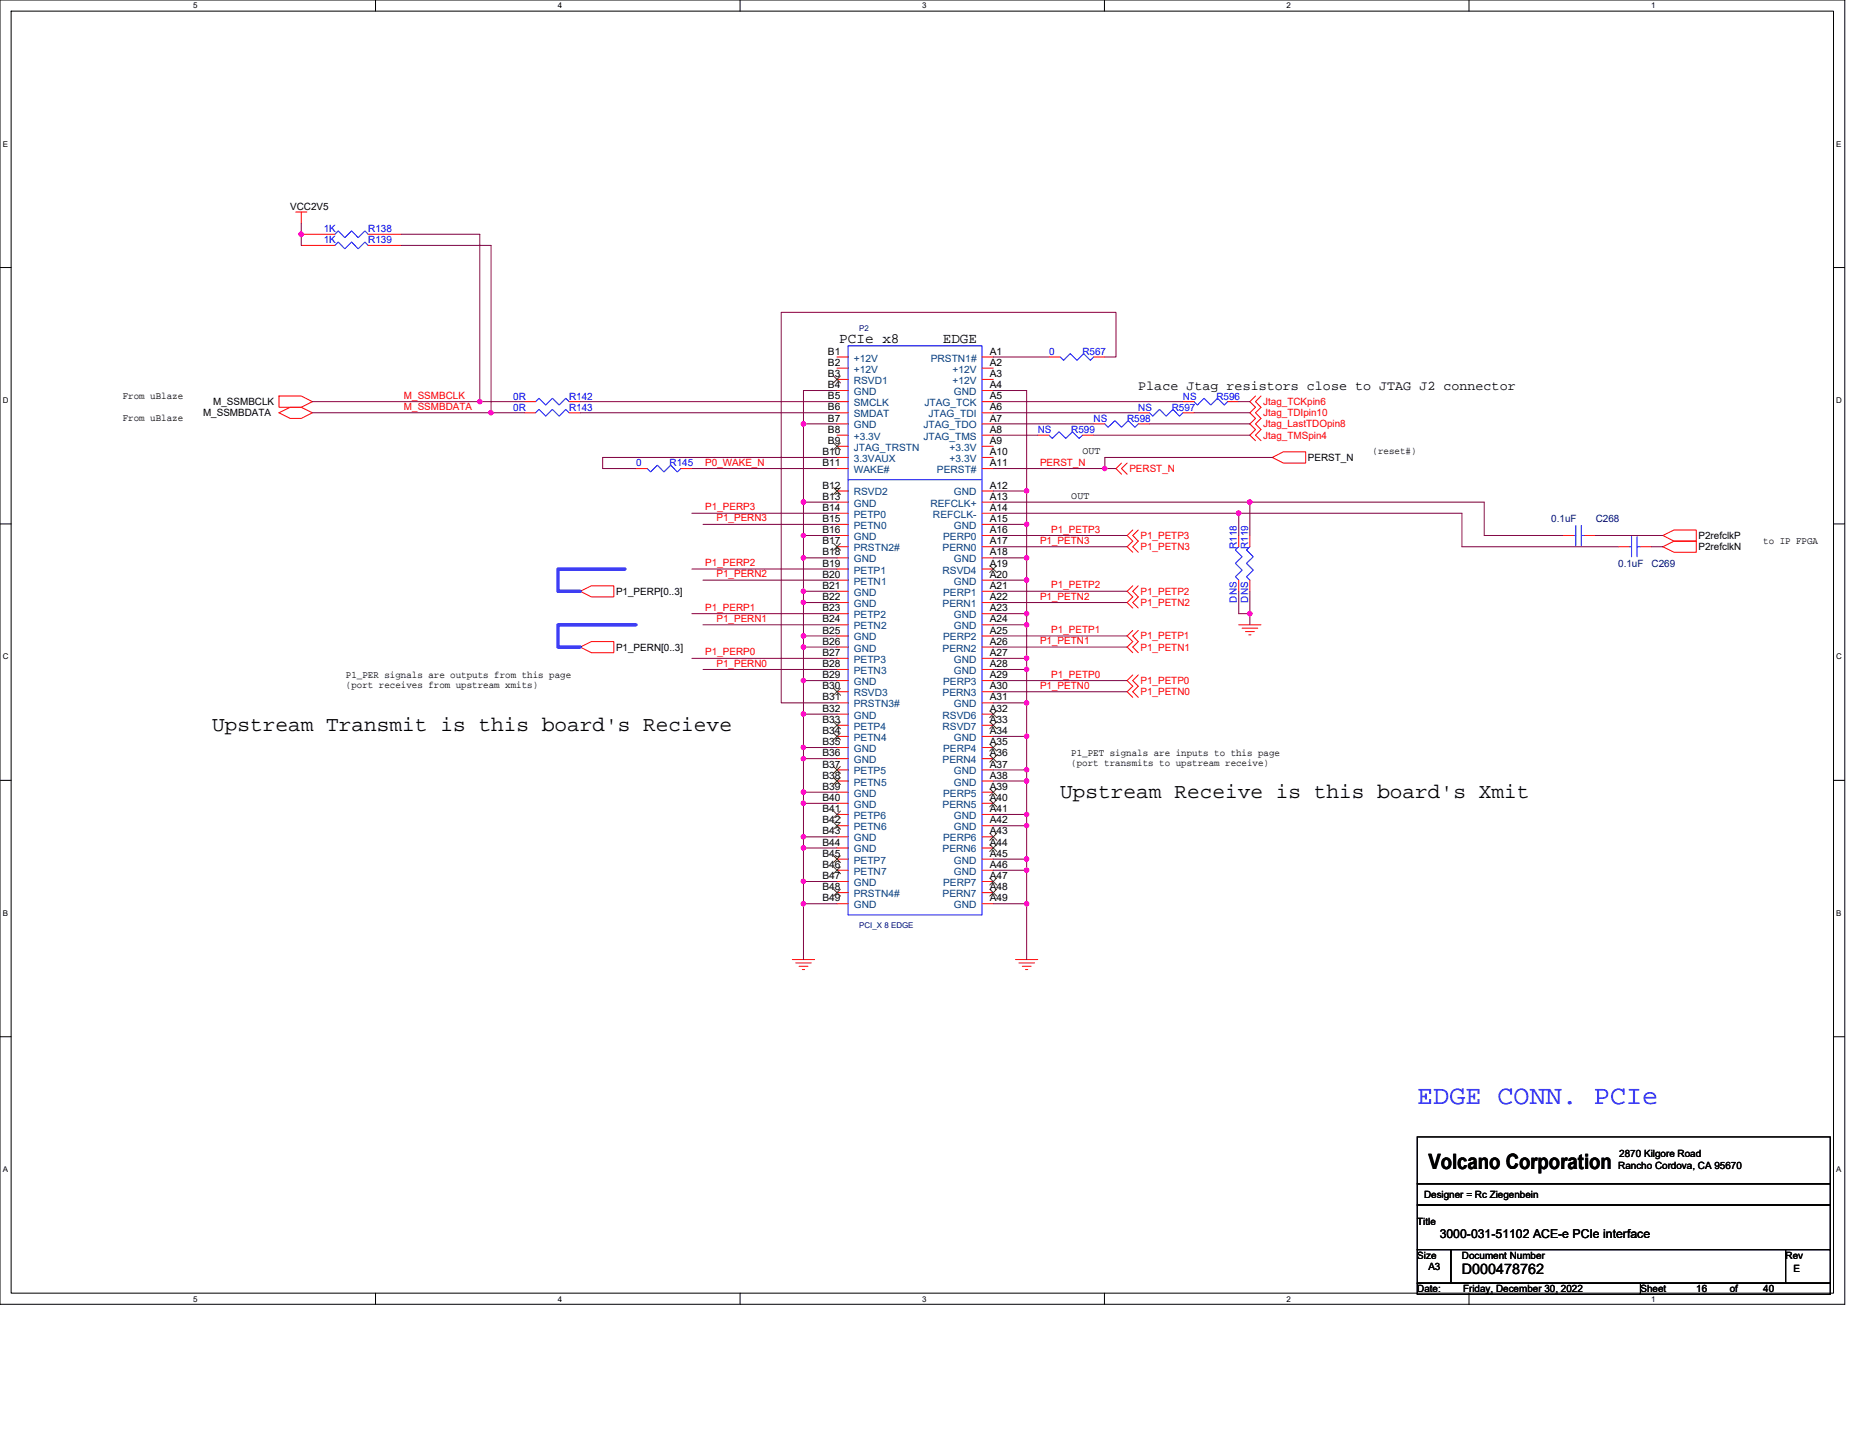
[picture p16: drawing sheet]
<svg xmlns="http://www.w3.org/2000/svg" width="279mm" height="216mm" viewBox="0 0 279 216" stroke-linecap="round" stroke-linejoin="round" font-family="sans-serif">
<defs><g id="words">
<text font-size="4" fill="#00f" x="212.9" y="165.8">EDGE CONN. PCIe</text>
<g font-size="3.2">
<text x="31.9" y="109.8">Upstream Transmit is this board's Recieve</text>
<text x="159.3" y="119.8">Upstream Receive is this board's Xmit</text>
<text x="214.6" y="175.6">Volcano Corporation</text>
</g>
<g font-size="2.2">
<text x="126.1" y="51.5">PCIe x8</text>
<text x="141.6" y="51.5">EDGE</text>
<text x="219.6" y="191.4">D000478762</text>
</g>
<text font-size="2" x="171" y="58.6">Place Jtag resistors close to JTAG J2 connector</text>
<text font-size="1.8" x="216.3" y="186.1">3000-031-51102 ACE-e PCIe interface</text>
<g font-size="1.5">
<text x="43.6" y="31.5">VCC2V5</text>
<text x="124.4" y="53.3">B1</text>
<text x="148.7" y="53.3">A1</text>
<text x="18.4" y="59.9">From uBlaze</text>
<text x="124.4" y="58.3">B4</text>
<text x="124.4" y="54.9">B2</text>
<text x="124.4" y="56.6">B3</text>
<text x="124.4" y="60">B5</text>
<text x="148.7" y="58.3">A4</text>
<text x="148.7" y="60">A5</text>
<text x="148.7" y="54.9">A2</text>
<text x="148.7" y="56.6">A3</text>
<text x="18.4" y="63.2">From uBlaze</text>
<text x="30.5" y="62.5">M_SSMBDATA</text>
<text x="32" y="60.9">M_SSMBCLK</text>
<text x="124.4" y="61.7">B6</text>
<text x="124.4" y="65">B8</text>
<text x="124.4" y="63.3">B7</text>
<text x="148.7" y="63.3">A7</text>
<text x="148.7" y="65">A8</text>
<text x="148.7" y="61.7">A6</text>
<text x="123.5" y="68.4">B10</text>
<text x="123.5" y="70">B11</text>
<text x="124.4" y="66.7">B9</text>
<text x="148.7" y="70">A11</text>
<text x="148.7" y="66.7">A9</text>
<text x="148.7" y="68.4">A10</text>
<text x="162.6" y="68.3">OUT</text>
<text x="196.5" y="69.2">PERST_N</text>
<text x="206.2" y="68.3">(reset#)</text>
<text x="123.5" y="73.4">B12</text>
<text x="123.5" y="75.1">B13</text>
<text x="123.5" y="76.8">B14</text>
<text x="148.7" y="75.1">A13</text>
<text x="148.7" y="76.8">A14</text>
<text x="148.7" y="73.4">A12</text>
<text x="160.9" y="75">OUT</text>
<text x="123.5" y="81.8">B17</text>
<text x="123.5" y="83.5">B18</text>
<text x="123.5" y="80.1">B16</text>
<text x="123.5" y="78.4">B15</text>
<text x="148.7" y="78.4">A15</text>
<text x="148.7" y="80.1">A16</text>
<text x="148.7" y="83.5">A18</text>
<text x="148.7" y="81.8">A17</text>
<text x="255.1" y="81">P2refclkP</text>
<text x="255.1" y="82.7">P2refclkN</text>
<text x="264.9" y="81.7">to IP FPGA</text>
<text x="92.5" y="89.4">P1_PERP[0..3]</text>
<text x="123.5" y="86.8">B20</text>
<text x="123.5" y="85.1">B19</text>
<text x="123.5" y="88.5">B21</text>
<text x="148.7" y="88.5">A21</text>
<text x="148.7" y="86.8">A20</text>
<text x="148.7" y="85.1">A19</text>
<text x="123.5" y="91.8">B23</text>
<text x="123.5" y="93.5">B24</text>
<text x="123.5" y="95.2">B25</text>
<text x="123.5" y="90.2">B22</text>
<text x="148.7" y="91.8">A23</text>
<text x="148.7" y="93.5">A24</text>
<text x="148.7" y="95.2">A25</text>
<text x="148.7" y="90.2">A22</text>
<text x="52" y="101.8">P1_PER signals are outputs from this page</text>
<text x="92.5" y="97.7">P1_PERN[0..3]</text>
<text x="123.5" y="100.2">B28</text>
<text x="123.5" y="101.9">B29</text>
<text x="123.5" y="98.6">B27</text>
<text x="123.5" y="96.9">B26</text>
<text x="148.7" y="98.6">A27</text>
<text x="148.7" y="100.2">A28</text>
<text x="148.7" y="101.9">A29</text>
<text x="148.7" y="96.9">A26</text>
<text x="52" y="103.3">(port receives from upstream xmits)</text>
<text x="123.5" y="106.9">B32</text>
<text x="123.5" y="105.2">B31</text>
<text x="123.5" y="103.6">B30</text>
<text x="148.7" y="105.2">A31</text>
<text x="148.7" y="103.6">A30</text>
<text x="148.7" y="106.9">A32</text>
<text x="123.5" y="108.6">B33</text>
<text x="123.5" y="110.3">B34</text>
<text x="123.5" y="113.6">B36</text>
<text x="123.5" y="112">B35</text>
<text x="148.7" y="110.3">A34</text>
<text x="148.7" y="112">A35</text>
<text x="148.7" y="108.6">A33</text>
<text x="148.7" y="113.6">A36</text>
<text x="160.9" y="113.5">P1_PET signals are inputs to this page</text>
<text x="123.5" y="118.7">B39</text>
<text x="123.5" y="115.3">B37</text>
<text x="123.5" y="117">B38</text>
<text x="148.7" y="115.3">A37</text>
<text x="148.7" y="117">A38</text>
<text x="148.7" y="118.7">A39</text>
<text x="160.9" y="115">(port transmits to upstream receive)</text>
<text x="123.5" y="125.4">B43</text>
<text x="123.5" y="120.3">B40</text>
<text x="123.5" y="123.7">B42</text>
<text x="123.5" y="122">B41</text>
<text x="148.7" y="122">A41</text>
<text x="148.7" y="123.7">A42</text>
<text x="148.7" y="125.4">A43</text>
<text x="148.7" y="120.3">A40</text>
<text x="123.5" y="130.4">B46</text>
<text x="123.5" y="128.7">B45</text>
<text x="123.5" y="127">B44</text>
<text x="148.7" y="128.7">A45</text>
<text x="148.7" y="130.4">A46</text>
<text x="148.7" y="127">A44</text>
<text x="123.5" y="133.8">B48</text>
<text x="123.5" y="132.1">B47</text>
<text x="123.5" y="135.4">B49</text>
<text x="148.7" y="132.1">A47</text>
<text x="148.7" y="135.4">A49</text>
<text x="148.7" y="133.8">A48</text>
<text x="243.2" y="173.8">2870 Kilgore Road</text>
<text x="243.1" y="175.7">Rancho Cordova, CA 95670</text>
<text x="212.9" y="184.1">Title</text>
<text x="213.9" y="180.1">Designer = Rc Ziegenbein</text>
<text x="212.9" y="189.1">Size</text>
<text x="214.6" y="190.8">A3</text>
<text x="219.6" y="189.1">Document Number</text>
<text x="268.2" y="189.1">Rev</text>
<text x="269.4" y="191.1">E</text>
<text x="212.9" y="194.1">Date:</text>
<text x="219.8" y="194.1">Friday, December 30, 2022</text>
<text x="246.4" y="194.1">Sheet</text>
<text x="254.8" y="194.1">16</text>
<text x="259.8" y="194.1">of</text>
<text x="264.9" y="194.1">40</text>
</g>
<g font-size="1.5" fill="#00f">
<text x="48.6" y="34.9">1K</text>
<text x="55.3" y="34.9">R138</text>
<text x="48.6" y="36.6">1K</text>
<text x="55.3" y="36.6">R139</text>
<text x="157.6" y="53.3">0</text>
<text x="162.6" y="53.3">R567</text>
<text x="77.1" y="61.7">0R</text>
<text x="77.1" y="60">0R</text>
<text x="85.5" y="61.7">R143</text>
<text x="85.5" y="60">R142</text>
<text x="155.9" y="65">NS</text>
<text x="160.9" y="65">R599</text>
<text x="164.3" y="63.4">NS</text>
<text x="169.3" y="63.4">R598</text>
<text x="171" y="61.7">NS</text>
<text x="176" y="61.7">R597</text>
<text x="177.7" y="60">NS</text>
<text x="182.7" y="60">R596</text>
<text x="95.5" y="70.1">0</text>
<text x="100.6" y="70.1">R145</text>
<text x="185.8" y="82.5" transform="rotate(-90 185.8 82.5)">R118</text>
<text x="187.5" y="82.5" transform="rotate(-90 187.5 82.5)">R119</text>
<text x="185.8" y="90.5" transform="rotate(-90 185.8 90.5)">DNS</text>
<text x="187.5" y="90.5" transform="rotate(-90 187.5 90.5)">DNS</text>
</g>
<g font-size="1.5" fill="#f00">
<text x="60.7" y="59.9">M_SSMBCLK</text>
<text x="60.7" y="61.6">M_SSMBDATA</text>
<text x="189.8" y="60.9">Jtag_TCKpin6</text>
<text x="189.8" y="62.5">Jtag_TDIpin10</text>
<text x="189.8" y="64.2">Jtag_LastTDOpin8</text>
<text x="189.8" y="65.9">Jtag_TMSpin4</text>
<text x="105.9" y="70">P0_WAKE_N</text>
<text x="156.2" y="70">PERST_N</text>
<text x="169.7" y="70.9">PERST_N</text>
<text x="105.9" y="76.7">P1_PERP3</text>
<text x="107.6" y="78.3">P1_PERN3</text>
<text x="156.2" y="81.7">P1_PETN3</text>
<text x="157.9" y="80">P1_PETP3</text>
<text x="171.3" y="81">P1_PETP3</text>
<text x="171.3" y="82.7">P1_PETN3</text>
<text x="105.9" y="85">P1_PERP2</text>
<text x="107.6" y="86.7">P1_PERN2</text>
<text x="157.9" y="88.4">P1_PETP2</text>
<text x="171.3" y="89.4">P1_PETP2</text>
<text x="105.9" y="91.8">P1_PERP1</text>
<text x="107.6" y="93.4">P1_PERN1</text>
<text x="156.2" y="90.1">P1_PETN2</text>
<text x="157.9" y="95.1">P1_PETP1</text>
<text x="171.3" y="91">P1_PETN2</text>
<text x="105.9" y="98.5">P1_PERP0</text>
<text x="107.6" y="100.1">P1_PERN0</text>
<text x="156.2" y="96.8">P1_PETN1</text>
<text x="157.9" y="101.8">P1_PETP0</text>
<text x="171.3" y="97.7">P1_PETN1</text>
<text x="171.3" y="96.1">P1_PETP1</text>
<text x="156.2" y="103.5">P1_PETN0</text>
<text x="171.3" y="104.5">P1_PETN0</text>
<text x="171.3" y="102.8">P1_PETP0</text>
</g>
<g font-size="1.5" fill="#004080">
<text x="128.2" y="59.4">GND</text>
<text x="128.2" y="56">+12V</text>
<text x="128.2" y="54.3">+12V</text>
<text x="128.2" y="57.7">RSVD1</text>
<text x="139.8" y="54.3">PRSTN1#</text>
<text x="143.1" y="56">+12V</text>
<text x="143.1" y="57.7">+12V</text>
<text x="143.3" y="59.4">GND</text>
<text x="128.2" y="61">SMCLK</text>
<text x="128.2" y="62.7">SMDAT</text>
<text x="128.2" y="64.4">GND</text>
<text x="138.7" y="64.4">JTAG_TDO</text>
<text x="138.9" y="61">JTAG_TCK</text>
<text x="139.5" y="62.7">JTAG_TDI</text>
<text x="128.2" y="66.1">+3.3V</text>
<text x="128.2" y="69.4">3.3VAUX</text>
<text x="128.2" y="67.7">JTAG_TRSTN</text>
<text x="128.2" y="71.1">WAKE#</text>
<text x="138.7" y="66.1">JTAG_TMS</text>
<text x="140.7" y="71.1">PERST#</text>
<text x="142.6" y="67.7">+3.3V</text>
<text x="142.6" y="69.4">+3.3V</text>
<text x="128.2" y="74.4">RSVD2</text>
<text x="128.2" y="76.1">GND</text>
<text x="128.2" y="77.8">PETP0</text>
<text x="139.8" y="76.1">REFCLK+</text>
<text x="140.1" y="77.8">REFCLK-</text>
<text x="143.3" y="74.4">GND</text>
<text x="128.2" y="82.8">PRSTN2#</text>
<text x="128.2" y="81.1">GND</text>
<text x="128.2" y="79.5">PETN0</text>
<text x="141.6" y="82.8">PERN0</text>
<text x="141.7" y="81.1">PERP0</text>
<text x="143.3" y="79.5">GND</text>
<text x="128.2" y="87.8">PETN1</text>
<text x="128.2" y="86.2">PETP1</text>
<text x="128.2" y="84.5">GND</text>
<text x="128.2" y="89.5">GND</text>
<text x="141.6" y="86.2">RSVD4</text>
<text x="141.7" y="89.5">PERP1</text>
<text x="143.3" y="84.5">GND</text>
<text x="143.3" y="87.8">GND</text>
<text x="128.2" y="92.9">PETP2</text>
<text x="128.2" y="94.6">PETN2</text>
<text x="128.2" y="91.2">GND</text>
<text x="141.6" y="91.2">PERN1</text>
<text x="143.3" y="92.9">GND</text>
<text x="143.3" y="94.6">GND</text>
<text x="128.2" y="101.3">PETN3</text>
<text x="128.2" y="99.6">PETP3</text>
<text x="128.2" y="97.9">GND</text>
<text x="128.2" y="96.2">GND</text>
<text x="141.6" y="97.9">PERN2</text>
<text x="141.7" y="96.2">PERP2</text>
<text x="143.3" y="99.6">GND</text>
<text x="143.3" y="101.3">GND</text>
<text x="128.2" y="108">GND</text>
<text x="128.2" y="106.3">PRSTN3#</text>
<text x="128.2" y="102.9">GND</text>
<text x="128.2" y="104.6">RSVD3</text>
<text x="141.6" y="104.6">PERN3</text>
<text x="141.6" y="108">RSVD6</text>
<text x="141.7" y="102.9">PERP3</text>
<text x="143.3" y="106.3">GND</text>
<text x="128.2" y="109.6">PETP4</text>
<text x="128.2" y="111.3">PETN4</text>
<text x="128.2" y="113">GND</text>
<text x="141.6" y="109.6">RSVD7</text>
<text x="141.7" y="113">PERP4</text>
<text x="143.3" y="111.3">GND</text>
<text x="128.2" y="119.7">GND</text>
<text x="128.2" y="116.4">PETP5</text>
<text x="128.2" y="114.7">GND</text>
<text x="128.2" y="118">PETN5</text>
<text x="141.6" y="114.7">PERN4</text>
<text x="141.7" y="119.7">PERP5</text>
<text x="143.3" y="116.4">GND</text>
<text x="143.3" y="118">GND</text>
<text x="128.2" y="121.4">GND</text>
<text x="128.2" y="124.7">PETN6</text>
<text x="128.2" y="123">PETP6</text>
<text x="141.6" y="121.4">PERN5</text>
<text x="143.3" y="123">GND</text>
<text x="143.3" y="124.7">GND</text>
<text x="128.2" y="126.4">GND</text>
<text x="128.2" y="131.4">PETN7</text>
<text x="128.2" y="129.8">PETP7</text>
<text x="128.2" y="128.1">GND</text>
<text x="141.6" y="128.1">PERN6</text>
<text x="141.7" y="126.4">PERP6</text>
<text x="143.3" y="129.8">GND</text>
<text x="143.3" y="131.4">GND</text>
<text x="128.2" y="134.8">PRSTN4#</text>
<text x="128.2" y="133.1">GND</text>
<text x="128.2" y="136.5">GND</text>
<text x="141.6" y="134.8">PERN7</text>
<text x="141.7" y="133.1">PERP7</text>
<text x="143.3" y="136.5">GND</text>
</g>
<g font-size="1.5" fill="#000080">
<text x="233" y="78.5">0.1uF</text>
<text x="239.7" y="78.5">C268</text>
<text x="243.1" y="85.2">0.1uF</text>
<text x="248.1" y="85.2">C269</text>
</g>
<g font-size="1.2">
<text x="29" y="1.3">5</text>
<text x="83.8" y="1.3">4</text>
<text x="138.5" y="1.3">3</text>
<text x="193.3" y="1.3">2</text>
<text x="248" y="1.3">1</text>
<text x=".4" y="22">E</text>
<text x="275.8" y="22">E</text>
<text x=".4" y="60.5">D</text>
<text x="275.8" y="60.5">D</text>
<text x=".4" y="99.1">C</text>
<text x="275.8" y="99.1">C</text>
<text x=".4" y="137.6">B</text>
<text x="275.8" y="137.6">B</text>
<text x=".4" y="176.1">A</text>
<text x="275.8" y="176.1">A</text>
<text x="29" y="195.6">5</text>
<text x="83.8" y="195.6">4</text>
<text x="138.5" y="195.6">3</text>
<text x="193.3" y="195.6">2</text>
<text x="248" y="195.6">1</text>
</g>
<g font-size="1.2" fill="#000080">
<text x="129.1" y="49.7">P2</text>
<text x="129.1" y="139.4">PCI_X 8 EDGE</text>
</g>
</g></defs>
<path d="M0 0h277.1v196h-277.1zM1.7 1.7h273.7v192.6h-273.7z" fill="none" stroke="#000" stroke-width=".15"/>
<g fill="#fff">
<path d="M29 .2h.7v1.3h-.7z"/>
<path d="M29 194.5h.7v1.3h-.7z"/>
</g>
<path d="M56.4 0v1.7M56.4 194.3v1.7" fill="none" stroke="#000" stroke-width=".15"/>
<g fill="#fff">
<path d="M83.8 .2h.6v1.3h-.6z"/>
<path d="M83.8 194.5h.6v1.3h-.6z"/>
</g>
<path d="M111.2 0v1.7M111.2 194.3v1.7" fill="none" stroke="#000" stroke-width=".15"/>
<g fill="#fff">
<path d="M138.5 .2h.7v1.3h-.7z"/>
<path d="M138.5 194.5h.7v1.3h-.7z"/>
</g>
<path d="M165.9 0v1.7M165.9 194.3v1.7" fill="none" stroke="#000" stroke-width=".15"/>
<g fill="#fff">
<path d="M193.3 .2h.6v1.3h-.6z"/>
<path d="M193.3 194.5h.6v1.3h-.6z"/>
</g>
<path d="M220.7 0v1.7M220.7 194.3v1.7" fill="none" stroke="#000" stroke-width=".15"/>
<g fill="#fff">
<path d="M248 .2h.7v1.3h-.7z"/>
<path d="M248 194.5h.7v1.3h-.7z"/>
<path d="M.4 20.9h.8v1.4h-.8z"/>
<path d="M275.8 20.9h.8v1.4h-.8z"/>
<path d="M.4 59.5h.9v1.3h-.9z"/>
<path d="M275.8 59.5h.9v1.3h-.9z"/>
</g>
<path d="M0 40.2h1.7M275.4 40.2h1.7" fill="none" stroke="#000" stroke-width=".15"/>
<g fill="#fff">
<path d="M.4 98h.9v1.3h-.9z"/>
<path d="M275.8 98h.9v1.3h-.9z"/>
</g>
<path d="M0 78.7h1.7M275.4 78.7h1.7" fill="none" stroke="#000" stroke-width=".15"/>
<g fill="#fff">
<path d="M.4 136.5h.8v1.3h-.8z"/>
<path d="M275.8 136.5h.8v1.3h-.8z"/>
</g>
<path d="M0 117.2h1.7M275.4 117.2h1.7" fill="none" stroke="#000" stroke-width=".15"/>
<g fill="#fff">
<path d="M.4 175h.8v1.4h-.8z"/>
<path d="M275.8 175h.8v1.4h-.8z"/>
</g>
<path d="M0 155.8h1.7M275.4 155.8h1.7M212.9 170.8h62v7.1h-62zM212.9 177.9h62v3.1h-62zM212.9 187.7h5v5.1h-5zM212.9 181h62v6.7h-62zM212.9 192.8h33.5v1.7h-33.5zM217.9 187.7h50.3v5.1h-50.3zM246.4 192.8h28.5v1.7h-28.5zM268.2 187.7h6.7v5.1h-6.7z" fill="none" stroke="#000" stroke-width=".15"/>
<g fill="none" stroke="#f00" stroke-width=".15">
<path d="M44.4 31.9h1.7M45.3 36.9h5M45.3 35.2h5M45.3 31.9v1.6M55.3 36.9h5M55.3 35.2h5M41.9 59.5h3.4l1.6 .8-1.6 .9h-3.4zM125.7 58.7h1.7M125.7 55.3h1.7M125.7 53.6h1.7M125.7 57h1.7M147.5 53.6h1.7"/>
<path d="M147.5 55.3h1.7M147.5 57h1.7M147.5 58.7h1.7M157.6 53.6h1.7M164.3 53.6h1.7M188.6 59.5l-.9 .8 .9 .9-.9 .8 .9 .9-.9 .8 .9 .8-.9 .9 .9 .8M189.4 59.5l-.8 .8 .8 .9-.8 .8 .8 .9-.8 .8 .8 .8-.8 .9 .8 .8M41.9 62l1.7-.8h1.7l1.6 .8-1.6 .9h-1.7zM78.8 62h1.7M78.8 60.3h1.7M85.5 62h1.7M85.5 60.3h1.7"/>
<path d="M95.5 70.4h1.7M102.3 70.4h1.6M125.7 60.3h1.7M125.7 62h1.7M125.7 65.4h1.7M125.7 63.7h1.7M125.7 68.7h1.7M125.7 67.1h1.7M125.7 70.4h1.7M125.7 73.8h1.7M125.7 75.4h1.7M125.7 77.1h1.7"/>
<path d="M125.7 78.8h1.7M147.5 75.4h1.7M147.5 77.1h1.7M147.5 63.7h1.7M147.5 65.4h1.7M147.5 67.1h1.7M147.5 70.4h1.7M147.5 68.7h1.7M147.5 73.8h1.7M147.5 78.8h1.7M147.5 60.3h1.7M147.5 62h1.7"/>
<path d="M155.9 65.4h1.7M162.6 65.4h1.7M164.3 63.7h1.7M168.5 69.6l-.9 .8 .9 .8M169.3 69.6l-.8 .8 .8 .8M170.2 79.6l-.9 .9 .9 .8-.9 .8 .9 .9M171 63.7h1.7M171 79.6l-.8 .9 .8 .8-.8 .8 .8 .9M171 62h1.7M177.7 60.3h1.7M177.7 62h1.7M184.4 60.3h1.7"/>
<path d="M191.1 68.7l1.7-.8h3.3v1.7h-3.3zM87.2 88.8l1.6-.8h3.4v1.7h-3.4zM87.2 97.2l1.6-.8h3.4v1.7h-3.4zM125.7 92.2h1.7M125.7 87.2h1.7M125.7 85.5h1.7M125.7 82.1h1.7M125.7 83.8h1.7M125.7 80.5h1.7M125.7 93.9h1.7M125.7 98.9h1.7M125.7 97.2h1.7"/>
<path d="M125.7 95.5h1.7M125.7 88.8h1.7M125.7 90.5h1.7M147.5 80.5h1.7M147.5 83.8h1.7M147.5 82.1h1.7M147.5 88.8h1.7M147.5 87.2h1.7M147.5 85.5h1.7M147.5 92.2h1.7M147.5 90.5h1.7M147.5 93.9h1.7"/>
<path d="M147.5 97.2h1.7M147.5 95.5h1.7M147.5 98.9h1.7M170.2 94.7l-.9 .8 .9 .9-.9 .8 .9 .9M170.2 88l-.9 .8 .9 .9-.9 .8 .9 .9M171 94.7l-.8 .8 .8 .9-.8 .8 .8 .9M171 88l-.8 .8 .8 .9-.8 .8 .8 .9M186.1 93.9h3.3M186.1 87.2v1.6M186.1 80.5v1.6M186.6 94.4h2.3M187.1 94.9h1.3"/>
<path d="M187.6 95.4h.3M187.7 80.5v1.6M187.7 87.2v1.6M234.7 80.5h1.7M238 80.5h1.7M243.1 82.1h1.7M246.4 82.1h1.7M249.8 80.5l1.7-.9h3.3v1.7h-3.3zM249.8 82.1l1.7-.8h3.3v1.7h-3.3zM125.7 100.6h1.7M125.7 107.3h1.7M125.7 109h1.7"/>
<path d="M125.7 105.6h1.7M125.7 102.3h1.7M125.7 110.6h1.7M125.7 119h1.7M125.7 115.7h1.7M125.7 114h1.7M125.7 112.3h1.7M125.7 103.9h1.7M125.7 117.3h1.7M147.5 100.6h1.7M147.5 102.3h1.7M147.5 105.6h1.7"/>
<path d="M147.5 103.9h1.7M147.5 107.3h1.7M147.5 109h1.7M147.5 110.6h1.7M147.5 114h1.7M147.5 112.3h1.7M147.5 115.7h1.7M147.5 117.3h1.7M147.5 119h1.7M170.2 101.4l-.9 .9 .9 .8-.9 .8 .9 .9M171 101.4l-.8 .9 .8 .8-.8 .8 .8 .9M125.7 125.7h1.7"/>
<path d="M125.7 120.7h1.7M125.7 134.1h1.7M125.7 130.7h1.7M125.7 132.4h1.7M125.7 129.1h1.7M125.7 127.4h1.7M125.7 124.1h1.7M125.7 122.4h1.7M125.7 135.8h1.7M147.5 122.4h1.7M147.5 120.7h1.7M147.5 124.1h1.7"/>
<path d="M147.5 125.7h1.7M147.5 127.4h1.7M147.5 129.1h1.7M147.5 130.7h1.7M147.5 132.4h1.7M147.5 135.8h1.7M147.5 134.1h1.7M119 144.2h3.4M119.5 144.7h2.4M120 145.2h1.4M120.5 145.7h.4M152.5 144.2h3.4"/>
<path d="M153.1 144.7h2.3M153.6 145.2h1.3M154.1 145.7h.3"/>
</g>
<g fill="none" stroke="#00f" stroke-width=".15">
<path d="M50.3 36.9l.5-.5 1 1 1-1 1 1 1-1 .5 .5M50.3 35.2l.5-.5 1 1 1-1 1 1 1-1 .5 .5M127.4 52h20.1v85.5h-20.1zM159.3 53.6l.5 .5 1-1 1 1 1-1 1 1 .5-.5M80.5 62l.5-.5 1 1 1-1 1 1 1-1 .5 .5M80.5 60.3l.5-.5 1 1.1 1-1.1 1 1.1 1-1.1 .5 .5M97.2 70.4l.5 .5 1-1 1 1 1.1-1 .9 1 .6-.5M127.4 72.1h20.1M157.6 65.4l.5 .5 1-1 1 1 1-1 1 1 .5-.5M166 63.7l.5 .5 1-1 1 1 1-1 1 1 .5-.5M172.7 62l.5 .5 1-1 1 1 1-1 1 1 .5-.5M179.4 60.3l.5 .6 1-1.1 1 1.1 1-1.1 1 1.1 .5-.6"/>
<path d="M236.7 79v3M237.5 79v3M186.1 82.1l-.5 .5 1 1.1-1 .9 1 1.1-1 1 .5 .5M187.7 82.1l-.5 .5 1.1 1.1-1.1 .9 1.1 1.1-1.1 1 .5 .5M236.4 80.5h.3M237.5 80.5h.5M244.8 82.1h.3M245.1 80.6v3.1M245.9 80.6v3.1M245.9 82.1h.5"/>
</g>
<g fill="none" stroke="#804000" stroke-width=".15">
<path d="M125.2 56.5l1.1 1M126.2 56.5l-1 1M125.2 66.5l1.1 1.1M125.2 73.3l1.1 1M126.2 66.5l-1 1.1M126.2 73.3l-1 1M125.2 81.6l1.1 1.1M126.2 81.6l-1 1.1M148.7 85l1 1M149.7 85l-1 1M125.2 108.5l1.1 1M125.2 110.1l1.1 1.1"/>
<path d="M125.2 115.2l1.1 1M125.2 103.4l1.1 1.1M125.2 116.8l1.1 1.1M126.2 108.5l-1 1M126.2 110.1l-1 1.1M126.2 115.2l-1 1M126.2 103.4l-1 1.1M126.2 116.8l-1 1.1M148.7 106.8l1 1M148.7 108.5l1 1M148.7 113.5l1 1M148.7 111.8l1 1"/>
<path d="M148.7 118.5l1 1M149.7 106.8l-1 1M149.7 108.5l-1 1M149.7 113.5l-1 1M149.7 111.8l-1 1M149.7 118.5l-1 1M125.2 133.6l1.1 1M125.2 130.2l1.1 1.1M125.2 128.6l1.1 1M125.2 123.5l1.1 1.1M125.2 121.9l1.1 1M126.2 133.6l-1 1"/>
<path d="M126.2 130.2l-1 1.1M126.2 128.6l-1 1M126.2 123.5l-1 1.1M126.2 121.9l-1 1M148.7 120.2l1 1M148.7 125.2l1 1.1M148.7 126.9l1 1M148.7 131.9l1 1.1M148.7 133.6l1 1M149.7 120.2l-1 1M149.7 125.2l-1 1.1M149.7 126.9l-1 1"/>
<path d="M149.7 131.9l-1 1.1M149.7 133.6l-1 1"/>
</g>
<g fill="none" stroke="#800040" stroke-width=".15">
<path d="M45.3 33.5v3.4M60.3 35.2h11.8v25.1M60.3 36.9h13.5v25.1M125.7 58.7h-5v5M149.2 58.7h5v15.1M149.2 53.6h8.4M166 53.6h1.6v-6.7h-50.3v58.7h8.4M46.9 60.3h25.2M46.9 62h26.9M72.1 60.3h6.7M73.8 62h5M87.2 60.3h38.5"/>
<path d="M87.2 62h38.5M103.9 77.1h21.8M103.9 70.4h21.8M105.6 78.8h20.1M120.7 63.7h5M120.7 75.4h5M120.7 63.7v11.7M120.7 75.4v5.1M125.7 68.7h-35.2v1.7h5M149.2 70.4h16.8M149.2 60.3h28.5M149.2 73.8h5"/>
<path d="M149.2 78.8h5M149.2 75.4h38.5v5.1M149.2 77.1h36.9v3.4M149.2 62h21.8M149.2 63.7h15.1M149.2 65.4h6.7M154.2 78.8v5M154.2 73.8v5M164.3 65.4h23.4M166 70.4h1.6M172.7 63.7h15M179.4 62h8.3"/>
<path d="M186.1 77.1h33.5v5h23.5M186.1 60.3h1.6M187.7 75.4h35.2v5.1h11.8M191.1 68.7h-25.1v1.7M103.9 98.9h21.8M103.9 92.2h21.8M103.9 85.5h21.8M105.6 93.9h20.1M105.6 87.2h20.1M120.7 80.5h5M120.7 83.8h5M120.7 88.8h5"/>
<path d="M120.7 90.5h5M120.7 95.5h5M120.7 97.2h5M120.7 80.5v3.3M120.7 83.8v5M120.7 95.5v1.7M120.7 97.2v5.1M120.7 88.8v6.7M149.2 80.5h20.1M149.2 82.1h20.1M149.2 88.8h20.1M149.2 90.5h20.1"/>
<path d="M149.2 95.5h20.1M149.2 97.2h20.1M149.2 83.8h5M149.2 87.2h5M149.2 92.2h5M149.2 93.9h5M149.2 98.9h5M154.2 83.8v3.4M154.2 87.2v5M154.2 92.2v1.7M154.2 93.9v5M154.2 98.9v1.7"/>
<path d="M186.1 88.8v3.4h1.6M187.7 92.2v1.7M187.7 88.8v3.4M239.7 80.5h10.1M248.1 82.1h1.7M105.6 100.6h20.1M120.7 102.3h5M120.7 107.3h5M120.7 112.3h5M120.7 114h5M120.7 119h5M120.7 102.3v5"/>
<path d="M120.7 107.3v5M120.7 119v1.7M120.7 114v5M120.7 112.3v1.7M149.2 102.3h20.1M149.2 103.9h20.1M149.2 100.6h5M149.2 105.6h5M149.2 110.6h5M149.2 115.7h5M149.2 117.3h5M154.2 100.6v5"/>
<path d="M154.2 105.6v5M154.2 110.6v5.1M154.2 117.3v5.1M154.2 115.7v1.6M120.7 120.7h5M120.7 125.7h5M120.7 127.4h5M120.7 132.4h5M120.7 135.8h5M120.7 120.7v5M120.7 127.4v5M120.7 132.4v3.4"/>
<path d="M120.7 135.8v8.4M120.7 125.7v1.7M149.2 122.4h5M149.2 124.1h5M149.2 129.1h5v1.6M149.2 130.7h5M149.2 135.8h5M154.2 122.4v1.7M154.2 130.7v5.1M154.2 135.8v8.4M154.2 124.1v5"/>
</g>
<g fill="#f0f" stroke="#f0f" stroke-width=".15">
<circle cx="154.2" cy="83.8" r=".33"/>
<circle cx="154.2" cy="92.2" r=".33"/>
<circle cx="154.2" cy="87.2" r=".33"/>
<circle cx="154.2" cy="93.9" r=".33"/>
<circle cx="154.2" cy="100.6" r=".33"/>
<circle cx="154.2" cy="98.9" r=".33"/>
<circle cx="154.2" cy="105.6" r=".33"/>
<circle cx="154.2" cy="115.7" r=".33"/>
<circle cx="154.2" cy="110.6" r=".33"/>
<circle cx="154.2" cy="117.3" r=".33"/>
<circle cx="154.2" cy="124" r=".33"/>
<circle cx="154.2" cy="122.4" r=".33"/>
<circle cx="154.2" cy="129.1" r=".33"/>
<circle cx="154.2" cy="130.7" r=".33"/>
<circle cx="120.7" cy="75.4" r=".33"/>
<circle cx="120.7" cy="63.7" r=".33"/>
<circle cx="120.7" cy="80.5" r=".33"/>
<circle cx="120.7" cy="83.8" r=".33"/>
<circle cx="120.7" cy="88.8" r=".33"/>
<circle cx="120.7" cy="90.5" r=".33"/>
<circle cx="120.7" cy="95.5" r=".33"/>
<circle cx="120.7" cy="102.2" r=".33"/>
<circle cx="120.7" cy="97.2" r=".33"/>
<circle cx="120.7" cy="107.3" r=".33"/>
<circle cx="120.7" cy="112.3" r=".33"/>
<circle cx="120.7" cy="114" r=".33"/>
<circle cx="120.7" cy="119" r=".33"/>
<circle cx="120.7" cy="125.7" r=".33"/>
<circle cx="120.7" cy="120.7" r=".33"/>
<circle cx="120.7" cy="127.4" r=".33"/>
<circle cx="120.7" cy="132.4" r=".33"/>
<circle cx="120.7" cy="135.8" r=".33"/>
<circle cx="154.2" cy="135.8" r=".33"/>
<circle cx="187.7" cy="75.4" r=".33"/>
<circle cx="186.1" cy="77.1" r=".33"/>
<circle cx="72.1" cy="60.3" r=".32"/>
<circle cx="73.7" cy="62" r=".32"/>
<circle cx="45.2" cy="35.2" r=".33"/>
<circle cx="154.2" cy="78.8" r=".33"/>
<circle cx="154.2" cy="73.7" r=".33"/>
<circle cx="165.9" cy="70.4" r=".32"/>
<circle cx="187.7" cy="92.2" r=".33"/>
</g>
<path d="M93.9 85.5h-10.1v3.3h3.4M95.5 93.9h-11.7v3.3h3.4" fill="none" stroke="#00f" stroke-width=".49"/>
<use href="#words"/>
</svg>
